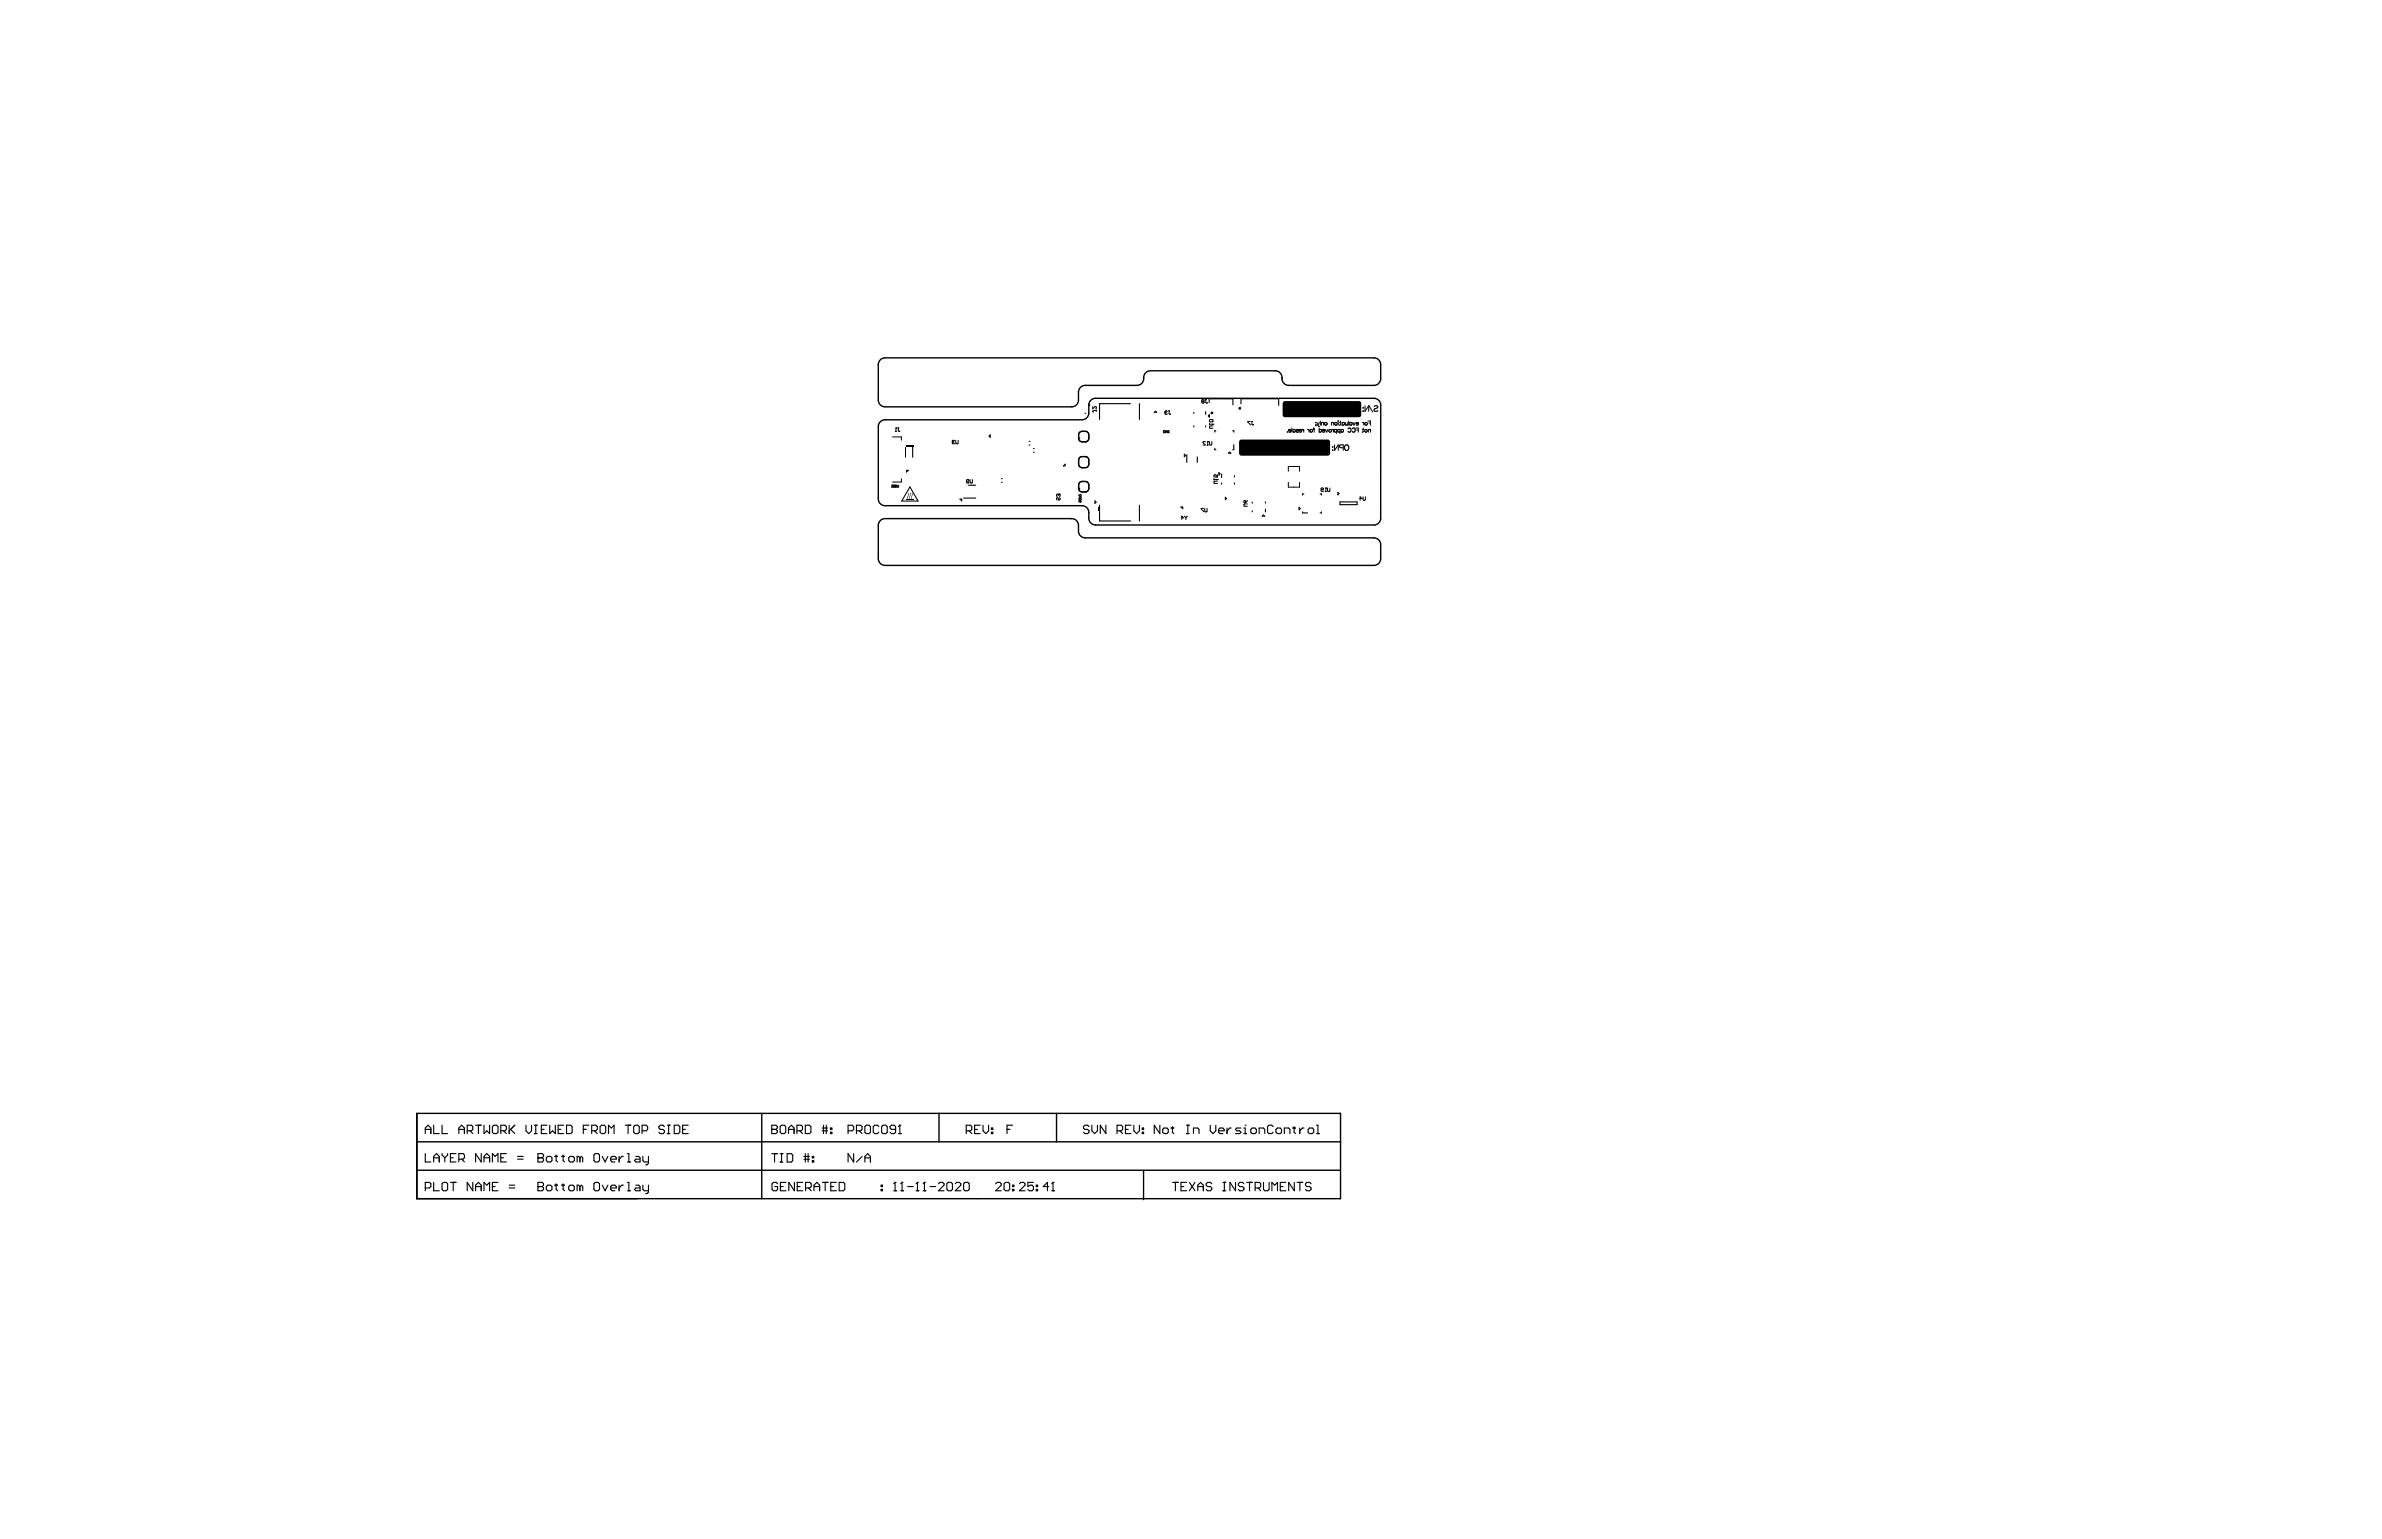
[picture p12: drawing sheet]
<svg xmlns="http://www.w3.org/2000/svg" width="432mm" height="279mm" viewBox="0 0 432 279" stroke-linecap="round" stroke-linejoin="round" font-family="sans-serif">
<g fill="none" stroke="#000" stroke-width=".25">
<path d="M159.5 76.6l.5-.4 .4-.1h35.8a1.22 1.22 0 0 0 1.2-1.2v-1.5a1.22 1.22 0 0 1 1.2-1.2h50.5a1.22 1.22 0 0 1 1.2 1.2v20.6a1.22 1.22 0 0 1-1.2 1.2h-50.5a1.22 1.22 0 0 1-1.2-1.2 1.9 1.9 0 0 0-.5-2.1l-.7-.2h-35.8a1.22 1.22 0 0 1-1.2-1.2v-13.2zM160.4 73.8a1.22 1.22 0 0 1-1.2-1.3v-6.4a1.22 1.22 0 0 1 1.2-1.2h88.7a1.22 1.22 0 0 1 1.2 1.2v2.6a1.22 1.22 0 0 1-1.2 1.2h-15.5a1.24 1.24 0 0 1-1.2-1.5 1.22 1.22 0 0 0-1.2-1.2h-22.7a1.24 1.24 0 0 0-1.2 1.5 1.22 1.22 0 0 1-1.2 1.2h-9.4a1.22 1.22 0 0 0-1.2 1.2v1.4a1.22 1.22 0 0 1-1.2 1.3h-33.8M195.5 79.5h.1M195.5 79.5v-.7a.63 .63 0 0 1 .7-.6h.5a.63 .63 0 0 1 .7 .6v.7a.63 .63 0 0 1-.7 .6M195.5 79.5a.63 .63 0 0 0 .7 .6h.5M197.4 73.4h.1M160.4 94a1.22 1.22 0 0 0-1.2 1.3v6a1.22 1.22 0 0 0 1.2 1.2h88.7a1.22 1.22 0 0 0 1.2-1.2v-2.6a1.22 1.22 0 0 0-1.2-1.2h-52.4a1.22 1.22 0 0 1-1.2-1.2 1.89 1.89 0 0 0-.5-2l-.7-.3h-33.8M195.5 88.6h.1M195.5 88.6a.63 .63 0 0 0 .7 .6h.5M196.2 87.3h.1M196.2 84.8h.1M196.2 87.3a.63 .63 0 0 0-.7 .6v.7"/>
<path d="M196.2 87.3h.5a.63 .63 0 0 1 .7 .6v.7a.63 .63 0 0 1-.7 .6M196.7 89.2h.1M196.7 82.8h.1M196.7 80.1h.1M196.7 82.8h-.5a.63 .63 0 0 0-.7 .6v.8a.63 .63 0 0 0 .7 .6M196.7 82.8a.63 .63 0 0 1 .7 .6v.8a.63 .63 0 0 1-.7 .6h-.5M75.6 201.9v15.4h167.4v-15.4h-167.4v15.4M75.6 212.2h167.4M75.6 207h167.4M138.1 201.9v15.4M170.2 201.9v5.1M191.5 201.9v5.1"/>
<path d="M207.3 212.4v5.1"/>
<circle cx="219.7" cy="74.9" r=".12"/>
<circle cx="224.7" cy="74" r=".12"/>
</g>
<g fill="none" stroke="#000" stroke-width=".2">
<path d="M204.9 73.2h-5.6v2.9M206.6 73.2v2.9M216.4 74.8v.2M216.4 77.2v.2M218.6 74.6v.5M218.6 77.2v.2M219.2 73v-.7h4.3v1.1M220.4 78.1h-.2v.2M223.5 78.1h.2v.2M225 73.2v-.9h6.8v1.2M165.4 80.9v2M174.7 90.3h2.2"/>
<path d="M175.6 88h1.3M181.5 87.4h.2M181.5 86.8h.2M186.6 80h.1M186.6 80.7h.1M187.3 82h.2M187.3 81.4h.2M199.3 91.6v2.9h5.6M206.6 91.6v2.9M215.1 82.4v1.4M217 82.8v1M220.2 81.3v.2h.2"/>
<path d="M221.4 86v.6M221.4 87.6v.2M223.7 80.6v.9h-.2M223.8 86.3v.2M223.8 87.6v.2M227 91v.2M227 92.6v.2M229.4 91v.2M229.4 92.3v.5M236.1 92.8v.2h.9M236.4 89.6h-.3v.2M239.3 89.6h.3v.2"/>
<path d="M239.6 92.8v.2h-.3M242.9 91h3.1v.5h-3.1zM77.1 204.8h1M77.1 205.5v-1l.5-.5 .5 .5v1M77.1 209.2v1.5h1M77.1 215.4h.8l.2-.3v-.5l-.2-.2h-.8v1.5M78.6 204v1.5h1M78.6 210.7v-1l.5-.5 .5 .5v1M78.6 214.4v1.5h1M78.6 209.9h1M80.1 214.6l.3-.2h.5l.2 .2v1.1l-.2 .2h-.5l-.3-.2zM80.1 204v1.5h1"/>
<path d="M80.1 209.2v.2l.5 .5M80.6 209.9v.8M81.1 209.2v.2l-.5 .5M81.7 214.4h1M81.7 209.9h.5M82.2 214.4v1.5M82.7 209.2h-1v1.5h1M83.2 204.8h1M83.2 210.2h.7l.3-.3v-.5l-.3-.2h-.7v1.5M83.2 205.5v-1l.5-.5 .5 .5v1M83.7 210.2l.5 .5M84.7 205h.8l.2-.2v-.5l-.2-.3h-.8v1.5"/>
<path d="M85.2 205l.5 .5M85.7 214.4v1.5l-1-1.5v1.5M86.2 204h1M86.2 215.9v-1l.5-.5 .5 .5v1M86.2 215.1h1M86.7 204v1.5M87.2 209.2v1.5l-1-1.5v1.5M87.7 204v1.5l.5-.5 .6 .5v-1.5M87.7 210.7v-1l.5-.5 .6 .5v1M87.7 215.9v-1.5l.5 .5 .6-.5v1.5M87.7 209.9h1.1M89.3 204.3l.2-.3h.5l.3 .3v1l-.3 .2h-.5l-.2-.2z"/>
<path d="M89.3 215.1h.5M89.3 210.7v-1.5l.5 .5 .5-.5v1.5M90.3 214.4h-1v1.5h1M90.8 205h.7l.3-.2v-.5l-.3-.3h-.7v1.5M90.8 209.9h.5M91.3 205l.5 .5M91.8 209.2h-1v1.5h1M92.3 215.4h1M92.3 214.9h1M92.3 204v1.5M92.6 204.8l.7 .7M93.3 204l-1 1"/>
<path d="M93.8 210.2h1M93.8 209.7h1M95.3 204v1l.6 .5 .5-.5v-1M96.9 204h.5M96.9 205.5h.5M97.1 204v1.5M97.5 215.1h.1M97.5 209.9h.1M97.5 214.4h.8l.2 .2v.3l-.2 .2 .2 .3v.3l-.2 .2h-.8zM97.5 215.1h.8M97.5 209.2h.8l.2 .2v.3l-.2 .2 .2 .3v.2l-.2 .3h-.8zM97.5 209.9h.8"/>
<path d="M98.1 204.8h.5M99 215.1l.3-.2h.5l.3 .2v.6l-.3 .2h-.5l-.3-.2zM99 209.9l.3-.2h.5l.3 .2v.5l-.3 .3h-.5l-.3-.3zM99.1 204h-1v1.5h1M99.7 204v1.5l.5-.5 .5 .5v-1.5M100.6 214.9h.5M100.6 209.7h.5M100.8 209.4v1l.3 .3M100.8 214.6v1.1l.3 .2M101.2 204.8h.5M101.8 214.9h.5M101.8 209.7h.5"/>
<path d="M102.1 209.4v1l.2 .3M102.1 214.6v1.1l.2 .2M102.2 204h-1v1.5h1M102.7 204h.8l.2 .3v1l-.2 .2h-.8zM103.1 215.1l.3-.2h.5l.2 .2v.6l-.2 .2h-.5l-.3-.2zM103.1 209.9l.3-.2h.5l.2 .2v.5l-.2 .3h-.5l-.3-.3zM105.1 215.1l-.2-.2h-.3v1M105.1 209.9l-.2-.2h-.3v1M105.1 209.9v.8M105.1 215.1v.8M105.1 215.1l.3-.2 .2 .2v.8M105.1 209.9l.3-.2 .2 .2v.8"/>
<path d="M105.7 204.8h.5M106.8 204h-1.1v1.5M107.3 205h.7l.3-.2v-.5l-.3-.3h-.7v1.5M107.7 214.6l.2-.2h.5l.3 .2v1.1l-.3 .2h-.5l-.2-.2zM107.7 209.4l.2-.2h.5l.3 .2v1l-.3 .3h-.5l-.2-.3zM107.8 205l.5 .5M108.8 204.3l.2-.3h.5l.3 .3v1l-.3 .2h-.5l-.2-.2zM109.2 214.9l.5 1 .5-1M109.2 209.7l.5 1 .5-1M110.3 205.5v-1.5l.5 .5 .5-.5v1.5M110.7 215.4h1v-.3l-.2-.2h-.5l-.3 .2v.6l.3 .2h.5M110.7 210.2h1v-.3l-.2-.2h-.5l-.3 .2v.5l.3 .3h.5"/>
<path d="M112.2 209.7v1M112.2 214.9v1M113 214.9h-.3l-.5 .5M113 209.7h-.3l-.5 .5M113.3 204h1.1M113.7 214.4h.3v1.5M113.7 215.9h.6M113.7 210.7h.6M113.7 209.2h.3v1.5M113.9 204v1.5M114.9 204.3l.2-.3h.5l.3 .3v1l-.3 .2h-.5l-.2-.2zM115.3 214.9h.5l.2 .2v.8h-.7l-.3-.2 .3-.3h.7"/>
<path d="M115.3 209.7h.5l.2 .2v.8h-.7l-.3-.3 .3-.2h.7M116.4 205h.7l.3-.2v-.5l-.3-.3h-.7v1.5M116.5 214.9v.8l.3 .2h.7M116.5 209.7v.7l.3 .3h.7M117.5 209.7v1.2l-.2 .3h-.3M117.5 214.9v1.3l-.2 .2h-.3M120.4 204.3l-.2-.3h-.5l-.3 .3v.2l.3 .3h.5l.2 .2v.3l-.2 .2h-.5l-.3-.2M121 204h.5M121 205.5h.5M121.2 204v1.5M122.2 204h.8l.2 .3v1l-.2 .2h-.8zM123.7 204.8h.5"/>
<path d="M124.8 204h-1.1v1.5h1.1M139.9 204.8h.1M139.9 204h.8l.2 .3v.2l-.2 .3 .2 .2v.3l-.2 .2h-.8zM139.9 204.8h.8M139.9 209.2h1M140.4 209.2v1.5M141 214.6l-.3-.2h-.5l-.2 .2v1.1l.2 .2h.5l.3-.2v-.6h-.5M141.4 204.3l.3-.3h.5l.2 .3v1l-.2 .2h-.5l-.3-.2zM141.4 210.7h.5M141.4 209.2h.5M141.5 215.1h.5M141.7 209.2v1.5"/>
<path d="M142.5 214.4h-1v1.5h1M142.7 209.2h.7l.3 .2v1l-.3 .3h-.7zM142.9 204.8h1.1M142.9 205.5v-1l.5-.5 .6 .5v1M144 214.4v1.5l-1-1.5v1.5M144.5 205h.7l.3-.2v-.5l-.3-.3h-.7v1.5M144.5 215.1h.5M145 205l.5 .5M145.5 214.4h-1v1.5h1M145.7 210.2h1M145.7 209.7h1M146 204h.7l.3 .3v1l-.3 .2h-.7z"/>
<path d="M146 209.2v1.5M146 215.4h.8l.3-.3v-.5l-.3-.2h-.8v1.5M146.5 209.2v1.5M146.5 215.4l.6 .5M147.3 210.4h.2v.3h-.2zM147.3 209.7h.2v.2h-.2zM147.6 215.1h1M147.6 215.9v-1l.5-.5 .5 .5v1M149 205h1M149 204.5h1M149.1 214.4h1M149.3 204v1.5"/>
<path d="M149.6 214.4v1.5M149.8 204v1.5M150.5 204.5h.3v.3h-.3zM150.5 205.3h.3v.2h-.3zM150.6 215.1h.5M151.6 214.4h-1v1.5h1M152.1 214.4h.8l.2 .2v1.1l-.2 .2h-.8zM153.7 205h.8l.2-.2v-.5l-.2-.3h-.8v1.5M154.7 209.2v1.5l-1-1.5v1.5M155.3 205h.7l.3-.2v-.5l-.3-.3h-.7v1.5M155.8 205l.5 .5M156.3 209.7l-1 1"/>
<path d="M156.8 204.3l.2-.3h.5l.3 .3v1l-.3 .2h-.5l-.2-.2zM156.8 210.7v-1l.5-.5 .5 .5v1M156.8 209.9h1M159.3 204.3l-.2-.3h-.5l-.3 .3v1l.3 .2h.5l.2-.2M159.7 215.7h.3v.2h-.3zM159.7 214.9h.3v.2h-.3zM159.8 204.3l.3-.3h.5l.2 .3v1l-.2 .2h-.5l-.3-.2zM162 215.9h.5M162.3 214.4h.1M162.3 214.4v1.5M162.3 214.4l-.3 .2M162.4 204.8h-.8l-.3-.3v-.2l.3-.3h.5l.3 .3v1l-.3 .2h-.5l-.3-.2"/>
<path d="M162.9 205.5h.5M163.1 204h.1M163.1 204v1.5M163.1 204l-.2 .3M163.3 215.9h.5M163.5 214.4h.1M163.5 214.4v1.5M163.5 214.4l-.2 .2M164.5 215.1h1.1M166.1 215.9h.5M166.3 214.4h.1M166.3 214.4v1.5"/>
<path d="M166.3 214.4l-.2 .2M167.3 215.9h.5M167.6 214.4h.1M167.6 214.4v1.5M167.6 214.4l-.3 .2M168.6 215.1h1M170.1 214.6l.3-.2h.5l.2 .2v.3l-1 1h1M171.6 214.6l.3-.2h.5l.3 .2v1.1l-.3 .2h-.5l-.3-.2zM173.2 214.6l.2-.2h.5l.3 .2v.3l-1 1h1M174.7 214.6l.2-.2h.5l.3 .2v1.1l-.3 .2h-.5l-.2-.2zM175.2 205h.7l.3-.2v-.5l-.3-.3h-.7v1.5M175.7 205l.5 .5"/>
<path d="M176.7 204.8h.5M177.7 204h-1v1.5h1M178.2 204v1l.5 .5 .5-.5v-1M179.7 204.5h.3v.3h-.3zM179.7 205.3h.3v.2h-.3zM180.5 214.6l.2-.2h.6l.2 .2v.3l-1 1h1M182 214.6l.3-.2h.5l.2 .2v1.1l-.2 .2h-.5l-.3-.2zM182.5 204.8h.6M183.5 215.7h.3v.2h-.3zM183.5 214.9h.3v.2h-.3zM183.6 204h-1.1v1.5M184.8 214.6l.3-.2h.5l.2 .2v.3l-1 1h1"/>
<path d="M187.3 214.4h-1v.7l.5-.2h.3l.2 .2v.6l-.2 .2h-.5l-.3-.2M187.8 215.7h.3v.2h-.3zM187.8 214.9h.3v.2h-.3zM190.1 215.1h-1l.8-.7v1.5M190.6 215.9h.5M190.9 214.4h.1M190.9 214.4v1.5M190.9 214.4l-.3 .2M197.4 204.3l-.2-.3h-.5l-.3 .3v.2l.3 .3h.5l.2 .2v.3l-.2 .2h-.5l-.3-.2M197.9 204v1l.5 .5 .5-.5v-1M200.5 204v1.5l-1-1.5v1.5M202.5 205h.8l.2-.2v-.5l-.2-.3h-.8v1.5"/>
<path d="M203 205l.5 .5M204 204.8h.5M205 204h-1v1.5h1M205.5 204v1l.5 .5 .5-.5v-1M207.1 204.5h.2v.3h-.2zM207.1 205.3h.2v.2h-.2zM210.3 204v1.5l-1.1-1.5v1.5M210.8 204.8l.2-.3h.5l.3 .3v.5l-.3 .2h-.5l-.2-.2zM212.3 204.5h.5M212.5 204.3v1l.3 .2M212.6 214.4h1M213.1 214.4v1.5"/>
<path d="M214.1 215.1h.5M215.1 204h.5M215.1 205.5h.5M215.1 214.4h-1v1.5h1M215.3 204v1.5M215.6 214.4l1 1.5M216.3 205.5v-1h.8l.3 .3v.7M216.6 214.4l-1 1.5M217.1 215.1h1M217.1 215.9v-1l.5-.5 .5 .5v1M219.4 204v1l.5 .5 .5-.5v-1M219.7 214.6l-.3-.2h-.5l-.3 .2v.3l.3 .2h.5l.3 .3v.3l-.3 .2h-.5l-.3-.2"/>
<path d="M220.9 205h1v-.2l-.2-.3h-.5l-.3 .3v.5l.3 .2h.5M221.7 214.4h.5M221.7 215.9h.5M221.9 214.4v1.5M222.4 204.5v1M223.2 204.5h-.3l-.5 .5M224 214.4v1.5l-1-1.5v1.5M225 204.5h-.8l-.3 .3 .3 .2h.5l.3 .3-.3 .2h-.8M225.5 205.5h.5M225.5 204.5h.2v1M225.5 214.6l-.3-.2h-.5l-.2 .2v.3l.2 .2h.5l.3 .3v.3l-.3 .2h-.5l-.2-.2M225.7 204h.1"/>
<path d="M226 214.4h1M226.5 214.4v1.5M227 204.5h.5l.3 .3v.5l-.3 .2h-.5l-.3-.2v-.5zM227.5 215.4h.8l.2-.3v-.5l-.2-.2h-.8v1.5M228 215.4l.5 .5M228.3 205.5v-1h.7l.3 .3v.7M229 214.4v1.3l.3 .2h.5l.3-.2v-1.3M230.6 215.9v-1.5l.5 .5 .5-.5v1.5M230.8 204.3l-.3-.3h-.5l-.2 .3v1l.2 .2h.5l.3-.2M231.3 204.8l.3-.3h.5l.2 .3v.5l-.2 .2h-.5l-.3-.2zM232.1 215.1h.5M232.8 205.5v-1h.8l.2 .3v.7"/>
<path d="M233.1 214.4h-1v1.5h1M234.3 204.5h.5M234.6 204.3v1l.2 .2M234.6 214.4v1.5l-1-1.5v1.5M235.1 214.4h1M235.6 204.5v1M235.6 214.4v1.5M236.4 204.5h-.3l-.5 .5M237.1 204.8l.3-.3h.5l.2 .3v.5l-.2 .2h-.5l-.3-.2zM237.7 214.6l-.3-.2h-.5l-.2 .2v.3l.2 .2h.5l.3 .3v.3l-.3 .2h-.5l-.2-.2M238.7 204h.2v1.5M238.7 205.5h.5"/>
</g>
<path d="M232.7 72.8l13.7-.1 .4 .4v2.2l-.4 .4h-13.5l-.4-.4v-2.2zM164.6 89.4l.1 .3-.2 .7zM164.6 89.4l.1 .3-.1 .8zM164.9 89.4l.1 .3-.1 .7zM165 89.4l.1 .3-.2 .8zM165.3 89.4l.1 .3-.2 .7zM165.3 89.4l.1 .3-.1 .8zM164.2 90.6h1.4v.1h-1.4zM224.7 79.9l.3-.2h15.8l.3 .4v2.2l-.3 .3h-15.8l-.4-.3z" fill="#000"/>
<g fill="none" stroke="#000" stroke-width=".18">
<path d="M161.8 79.2h1.6v.6M162.3 78.2h.2M162.4 77.6h.1M162.4 77.6v.6M162.4 77.6l.1 .1M162.7 77.6h.2M162.8 77.6v.5l.1 .1 .3-.1M173 79.9l-.3-.1-.1 .2M173.3 79.8l.1 .7 .3-.1v-.6M179.5 78.8v.5l-.2-.2zM196.7 74.9h.1M198.1 73.7v.4l.4-.4 .2 .1-.1 .3"/>
<path d="M198.7 74.3v.2M198.7 74.4h-.5l-.1 .1 .1 .3M209.2 74.8l.3-.3 .2 .3zM210.9 78.1h.3v.4l-.3-.1zM211.2 74.7h.1M211.2 74.7l.1 .1M211.3 78.1v.4l.2-.4v.4M211.3 74.8l-.1 .1 .1 .2 .3-.1M211.3 74.8h.1M211.6 74.6l-.3-.1-.1 .2M211.7 78.1h.2v.3l-.2 .1v-.2h.1M211.8 74.5h.2"/>
<path d="M211.9 74.5v.5l.1 .1 .2-.1M218 72.8l-.1-.1 .1-.2 .3 .1-.1 .2M218 72.8l-.1 .1 .1 .2 .3-.1-.1-.2M218 72.8h.2M218.5 72.5h.2M218.6 72.5v.5l.1 .1 .2-.1M219 75.4l.2-.2v.4zM219.3 76.2l.5-.1 .1 .3-.5 .1zM219.3 76.8v.2M219.3 76.9h.6M219.9 76.9h.1M219.9 77.2l-.6 .1 .1 .4h.5"/>
<path d="M219.9 76.9l-.1 .1M226.6 76.4h-.4l.4 .7M226.8 76.4h.3M226.9 76.4v.5l.2 .2 .2-.2M233.4 78.3h.1M233.6 77.9h.2l.2 .2h-.4zM234 78.1l-.2 .3-.2-.1M234.2 77.6v.8M234.4 78a.24 .24 0 0 1 .3-.1 .24 .24 0 0 1 0 .4 .24 .24 0 0 1-.3 0M234.4 77.9v.5M235 78l.3-.1v.1l-.3 .3 .1 .1 .3-.1M235.6 77.9h.2l.2 .2h-.5z"/>
<path d="M236 78.1l-.2 .3-.3-.1M236 77.9l.3 .2M236.3 77.9v.5M237 77.9l.3 .2M237.3 77.9v.5M238 77.6l.2 .1v.7M238.1 77.9h.2M238.5 76.6h.1M238.5 77.1h.1M238.5 77.1l.1 .1M238.7 76.6l.2 .5M238.9 77.1l.3 .2"/>
<path d="M239.1 78a.24 .24 0 0 1 .4-.1 .24 .24 0 0 1 0 .4 .24 .24 0 0 1-.4 0M239.1 77.6v.8M239.1 76.6l-.2 .5M239.3 76.3v.8M239.8 77.9h.2l.2 .2h-.5zM239.9 76.6v.5M239.9 76.7l-.3-.1-.1 .5M240.2 78.1l-.2 .3-.3-.1M240.3 77.9l.2 .5 .2-.5M241.4 77.9l.3 .2M241.7 77.9v.5M241.8 76.7l-.4-.1v.5"/>
<path d="M241.8 76.6v.5M242.3 78a.24 .24 0 0 0-.3-.1 .24 .24 0 0 0 0 .4 .24 .24 0 0 0 .3 0M242.3 77.9v.7M242.6 76.3h.1M242.6 76.6v.5M242.8 76.6h.3M242.9 78a.24 .24 0 0 0-.3-.1 .24 .24 0 0 0 0 .4 .24 .24 0 0 0 .3 0M242.9 77.9v.7M243 76.3v.6l-.2 .2M243.1 78a.24 .24 0 0 1 .4-.1 .24 .24 0 0 1 0 .4 .24 .24 0 0 1-.4 0M243.1 77.9v.5M243.3 76.7a.24 .24 0 0 1 .3 0 .24 .24 0 0 1 0 .3 .24 .24 0 0 1-.3 0"/>
<path d="M243.3 76.6v.5M243.9 76.6v.5M244.3 76.6v.5l-.4-.2M244.4 77.8a.28 .28 0 0 1 .3-.2 .28 .28 0 0 1 .2 .3v.2a.28 .28 0 0 1-.2 .3 .28 .28 0 0 1-.3-.2M244.5 76.3v.8M244.7 76.7a.24 .24 0 0 1 .3 0 .24 .24 0 0 1 0 .3 .24 .24 0 0 1-.3 0M244.7 76.6v.5M245.1 77.8a.28 .28 0 0 1 .3-.2 .28 .28 0 0 1 .3 .3v.2a.28 .28 0 0 1-.3 .3 .28 .28 0 0 1-.3-.2M245.2 76.6l.3 .5 .2-.5M245.7 77.6h.5v.8M245.9 76.6h.3l.1 .2h-.5zM245.9 78h.3"/>
<path d="M246.3 76.8l-.2 .3-.3-.1M246.9 76.6l.3 .2M247 77.9h.2M247.1 74h.1zM247.1 77.6v.6l-.2 .2M247.1 74.5v.1zM247.2 76.6v.5M247.4 73.6v1l.7-1v1M248 76.3h.4v.8M248.1 76.7h.3M248.2 73.6l.7 1.1M248.5 77.9v.5"/>
<path d="M248.5 78l-.4-.1v.5M249.1 73.7l.2-.1 .5 .1-.1 .3-.6 .3v.1l.2 .2 .5-.2M161.6 88.3h.2M161.7 88h.1M161.7 88v.3M161.9 88h.2v.3h-.2zM162 88.1h.1M162.1 88.1h.1M162.3 88h.2l-.2 .2v.1h.2M162.7 88v.3h.2v-.3M163.4 86.8v.6h-1.6M164.1 81.1v1.8"/>
<path d="M164.3 85.3h.4l-.4 .3zM172.6 80h.1M172.6 80l.1 .1M172.7 80.1l-.1 .2 .1 .2 .3-.1M172.7 80.1h.1M174 90.5h.3v.3zM174.3 90.5h.1M175.2 87.3l.4-.1-.1-.2-.3 .1v.4l.1 .1 .3-.1M175.9 87l.1 .6 .3-.1v-.5M191.8 89.7v.1M191.8 89.7l-.1-.1-.2 .1 .1 .3M192 89.6h.1"/>
<path d="M192 89.6l.2 .1-.1 .3M192 89.6l-.2 .1M192.1 90.2l.1 .1-.1 .4-.3-.1-.1-.4-.2 .1 .1 .4M193.1 84.5v-.3l-.3 .3h.3M195.6 89.6v.3l.2-.3 .2 .1-.1 .2M195.6 90.3h.4v-.2l-.2-.1-.1 .3M195.7 90.4h.2l.1 .2-.3 .1zM195.8 82.9l.9-.1a.6 .6 0 0 1 .7 .6v.8a.6 .6 0 0 1-.7 .6 1.03 1.03 0 0 1-1.1-.3l-.1-1.2zM195.9 90.8l.1 .2h-.2l-.1-.2v.2M196.5 87.3h.1M198.5 90.8l.2 .3-.2 .2zM214.1 93.9h.5l-.4-.3v.6"/>
<path d="M214.4 91.9h-.3l.3 .4v-.4M214.7 82.3l.2 .3-.2 .2zM214.8 93.6l.2 .3M215 93.9v.3M215.2 93.6l-.2 .3M218.2 92.2h-.4l.4 .6M218.4 92.2l.1 .6 .3-.1v-.5M218.5 80.2l-.1-.1-.3 .1 .4 .5h-.4M218.8 80.7h.2M218.9 80.1h.1M218.9 80.1v.6M218.9 80.1l.1 .1"/>
<path d="M219.2 80.1l.1 .6 .4-.1v-.5M220.1 86.8v.2M220.1 86.9h.6M220.7 86.9h.1M220.7 87.2l-.6 .2 .1 .3h.5M220.7 86.1v.4h-.3l.1-.3-.3-.1-.1 .1 .1 .3M220.7 86.9l-.1 .1M220.9 85.7l.3 .2-.3 .2zM222.3 90.4l-.2-.2v.4l.2-.2M222.9 82l-.2 .2h.4l-.2-.2M225.5 90.8l.1-.1 .2 .1v.4l-.3-.1zM226.1 91.4l-.6 .1 .1 .3h.5"/>
<path d="M226.1 90.7l-.3 .5M229 93.4l-.2 .2h.5l-.3-.2M233.5 85.4v-.8h2.1v.8M233.5 87.5v.8h2.1v-.8M235.7 92.2l-.2-.2v.4l.2-.2M239.5 88.8h.3l.1-.1-.1-.2-.3 .1v.4l.1 .1 .3-.1M240.2 89.1h.2M240.3 88.5h.1M240.3 88.5v.6M240.3 88.5l.1 .1M240.6 88.5l.2 .6 .3-.1v-.5M241.5 81h.1z"/>
<path d="M241.6 81.6v.1zM241.9 80.7v1l.7-1v1M242.5 89.3l.2 .2-.2 .2zM243.5 81.2l-.6-.1v-.3l.6-.1v1M243.8 80.8l.1-.1a.47 .47 0 0 1 .6 .5 .47 .47 0 0 1-.6 .4l-.2-.3zM246.5 90.4h.4l-.3-.3v.6M247.1 90.1l.1 .6 .3-.1v-.5"/>
<circle cx="196.5" cy="79.2" r="1.01"/>
<circle cx="237.7" cy="78.1" r=".25"/>
<circle cx="240.3" cy="76.8" r=".25"/>
<circle cx="241.1" cy="78.1" r=".25"/>
<circle cx="242.2" cy="76.8" r=".25"/>
<circle cx="247.6" cy="78.1" r=".25"/>
<circle cx="247.6" cy="76.8" r=".25"/>
<circle cx="196.4" cy="88.3" r="1.02"/>
</g>
<path d="M164.9 88.3l1.5 2.5h-2.9z" fill="none" stroke="#000" stroke-width=".19"/>
<g fill="#000">
<path d="M164.2 80.7h1.3v.3h-1.3z" fill-rule="evenodd"/>
<path d="M199 91.9h.3v.6h-.3z" fill-rule="evenodd"/>
</g>
</svg>
